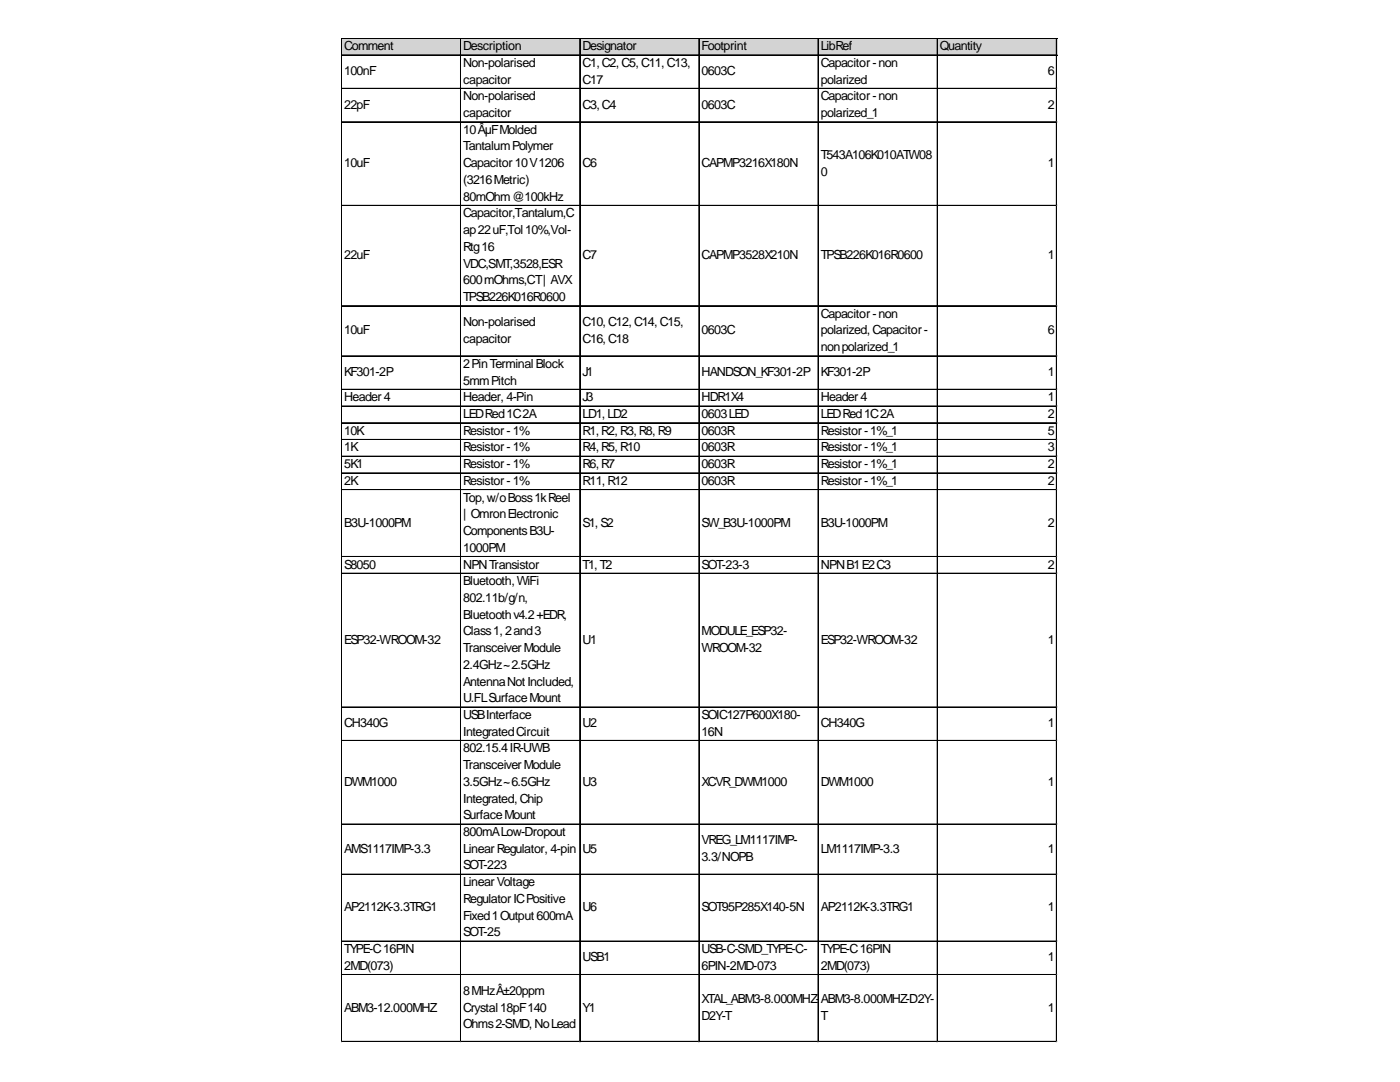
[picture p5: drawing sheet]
<svg xmlns="http://www.w3.org/2000/svg" width="279mm" height="216mm" viewBox="0 0 279 216" stroke-linecap="round" stroke-linejoin="round" font-family="sans-serif">
<defs><g id="words">
<g font-size="2.5">
<text x="68.7" y="10">Comment</text>
<text x="92.5" y="10">Description</text>
<text x="116.2" y="10">Designator</text>
<text x="140" y="10">Footprint</text>
<text x="163.8" y="10">LibRef</text>
<text x="187.6" y="10">Quantity</text>
<text x="68.7" y="15">100nF</text>
<text x="92.5" y="13.3">Non-polarised</text>
<text x="92.5" y="16.7">capacitor</text>
<text x="116.2" y="13.3">C1,C2,C5,C11,C13,</text>
<text x="116.2" y="16.7">C17</text>
<text x="140" y="15">0603C</text>
<text x="163.8" y="13.3">Capacitor-non</text>
<text x="163.8" y="16.7">polarized</text>
<text x="209.1" y="15">6</text>
<text x="68.7" y="21.7">22pF</text>
<text x="92.5" y="20">Non-polarised</text>
<text x="92.5" y="23.4">capacitor</text>
<text x="116.2" y="21.7">C3,C4</text>
<text x="140" y="21.7">0603C</text>
<text x="163.8" y="20">Capacitor-non</text>
<text x="163.8" y="23.4">polarized_1</text>
<text x="209.1" y="21.7">2</text>
<text x="92.5" y="26.7">10ÂµFMolded</text>
<text x="68.7" y="33.4">10uF</text>
<text x="92.5" y="30">TantalumPolymer</text>
<text x="92.5" y="33.4">Capacitor10V1206</text>
<text x="116.2" y="33.4">C6</text>
<text x="140" y="33.4">CAPMP3216X180N</text>
<text x="163.8" y="31.7">T543A106K010ATW08</text>
<text x="163.8" y="35">0</text>
<text x="209.1" y="33.4">1</text>
<text x="92.5" y="36.7">(3216Metric)</text>
<text x="92.5" y="40">80mOhm@100kHz</text>
<text x="92.5" y="43.4">Capacitor,Tantalum,C</text>
<text x="92.5" y="46.7">ap22uF,Tol10%,Vol-</text>
<text x="68.7" y="51.7">22uF</text>
<text x="92.5" y="50">Rtg16</text>
<text x="92.5" y="53.4">VDC,SMT,3528,ESR</text>
<text x="116.2" y="51.7">C7</text>
<text x="140" y="51.7">CAPMP3528X210N</text>
<text x="163.8" y="51.7">TPSB226K016R0600</text>
<text x="209.1" y="51.7">1</text>
<text x="92.5" y="56.7">600mOhms,CT| AVX</text>
<text x="92.5" y="60.1">TPSB226K016R0600</text>
<text x="92.5" y="65.1">Non-polarised</text>
<text x="116.2" y="65.1">C10,C12,C14,C15,</text>
<text x="163.8" y="63.4">Capacitor-non</text>
<text x="68.7" y="66.7">10uF</text>
<text x="92.5" y="68.4">capacitor</text>
<text x="116.2" y="68.4">C16,C18</text>
<text x="140" y="66.7">0603C</text>
<text x="163.8" y="66.7">polarized,Capacitor-</text>
<text x="163.8" y="70.1">nonpolarized_1</text>
<text x="209.1" y="66.7">6</text>
<text x="68.7" y="75.1">KF301-2P</text>
<text x="92.5" y="73.4">2PinTerminalBlock</text>
<text x="92.5" y="76.7">5mmPitch</text>
<text x="116.2" y="75.1">J1</text>
<text x="140" y="75.1">HANDSON_KF301-2P</text>
<text x="163.8" y="75.1">KF301-2P</text>
<text x="209.1" y="75.1">1</text>
<text x="68.7" y="80.1">Header4</text>
<text x="92.5" y="80.1">Header, 4-Pin</text>
<text x="92.5" y="83.4">LEDRed1C2A</text>
<text x="116.2" y="80.1">J3</text>
<text x="116.2" y="83.4">LD1,LD2</text>
<text x="140" y="80.1">HDR1X4</text>
<text x="140" y="83.4">0603LED</text>
<text x="163.8" y="80.1">Header4</text>
<text x="163.8" y="83.4">LEDRed1C2A</text>
<text x="209.1" y="80.1">1</text>
<text x="209.1" y="83.4">2</text>
<text x="68.7" y="86.7">10K</text>
<text x="92.5" y="86.7">Resistor-1%</text>
<text x="116.2" y="86.7">R1,R2,R3,R8,R9</text>
<text x="140" y="86.7">0603R</text>
<text x="163.8" y="86.7">Resistor-1%_1</text>
<text x="209.1" y="86.7">5</text>
<text x="68.7" y="90.1">1K</text>
<text x="68.7" y="93.4">5K1</text>
<text x="92.5" y="90.1">Resistor-1%</text>
<text x="92.5" y="93.4">Resistor-1%</text>
<text x="116.2" y="90.1">R4,R5,R10</text>
<text x="116.2" y="93.4">R6,R7</text>
<text x="140" y="90.1">0603R</text>
<text x="140" y="93.4">0603R</text>
<text x="163.8" y="90.1">Resistor-1%_1</text>
<text x="163.8" y="93.4">Resistor-1%_1</text>
<text x="209.1" y="90.1">3</text>
<text x="209.1" y="93.4">2</text>
<text x="68.7" y="96.8">2K</text>
<text x="92.5" y="96.8">Resistor-1%</text>
<text x="92.5" y="100.1">Top,w/oBoss1kReel</text>
<text x="116.2" y="96.8">R11,R12</text>
<text x="140" y="96.8">0603R</text>
<text x="163.8" y="96.8">Resistor-1%_1</text>
<text x="209.1" y="96.8">2</text>
<text x="68.7" y="105.1">B3U-1000PM</text>
<text x="92.5" y="103.4">| OmronElectronic</text>
<text x="92.5" y="106.8">ComponentsB3U-</text>
<text x="116.2" y="105.1">S1,S2</text>
<text x="140" y="105.1">SW_B3U-1000PM</text>
<text x="163.8" y="105.1">B3U-1000PM</text>
<text x="209.1" y="105.1">2</text>
<text x="68.7" y="113.4">S8050</text>
<text x="92.5" y="110.1">1000PM</text>
<text x="92.5" y="113.4">NPNTransistor</text>
<text x="116.2" y="113.4">T1,T2</text>
<text x="140" y="113.4">SOT-23-3</text>
<text x="163.8" y="113.4">NPNB1E2C3</text>
<text x="209.1" y="113.4">2</text>
<text x="92.5" y="116.8">Bluetooth,WiFi</text>
<text x="92.5" y="120.1">802.11b/g/n,</text>
<text x="92.5" y="123.4">Bluetoothv4.2+EDR,</text>
<text x="68.7" y="128.5">ESP32-WROOM-32</text>
<text x="92.5" y="126.8">Class1,2and3</text>
<text x="92.5" y="130.1">TransceiverModule</text>
<text x="116.2" y="128.5">U1</text>
<text x="140" y="126.8">MODULE_ESP32-</text>
<text x="140" y="130.1">WROOM-32</text>
<text x="163.8" y="128.5">ESP32-WROOM-32</text>
<text x="209.1" y="128.5">1</text>
<text x="92.5" y="133.5">2.4GHz~2.5GHz</text>
<text x="92.5" y="136.8">AntennaNotIncluded,</text>
<text x="92.5" y="140.1">U.FLSurfaceMount</text>
<text x="92.5" y="143.5">USBInterface</text>
<text x="140" y="143.5">SOIC127P600X180-</text>
<text x="68.7" y="145.1">CH340G</text>
<text x="92.5" y="146.8">IntegratedCircuit</text>
<text x="116.2" y="145.1">U2</text>
<text x="140" y="146.8">16N</text>
<text x="163.8" y="145.1">CH340G</text>
<text x="209.1" y="145.1">1</text>
<text x="92.5" y="150.1">802.15.4IR-UWB</text>
<text x="92.5" y="153.5">TransceiverModule</text>
<text x="68.7" y="156.8">DWM1000</text>
<text x="92.5" y="156.8">3.5GHz~6.5GHz</text>
<text x="92.5" y="160.1">Integrated,Chip</text>
<text x="116.2" y="156.8">U3</text>
<text x="140" y="156.8">XCVR_DWM1000</text>
<text x="163.8" y="156.8">DWM1000</text>
<text x="209.1" y="156.8">1</text>
<text x="92.5" y="163.5">SurfaceMount</text>
<text x="92.5" y="166.8">800mALow-Dropout</text>
<text x="68.7" y="170.2">AMS1117IMP-3.3</text>
<text x="92.5" y="170.2">LinearRegulator, 4-pin</text>
<text x="92.5" y="173.5">SOT-223</text>
<text x="116.2" y="170.2">U5</text>
<text x="140" y="168.5">VREG_LM1117IMP-</text>
<text x="140" y="171.8">3.3/NOPB</text>
<text x="163.8" y="170.2">LM1117IMP-3.3</text>
<text x="209.1" y="170.2">1</text>
<text x="92.5" y="176.8">LinearVoltage</text>
<text x="68.7" y="181.8">AP2112K-3.3TRG1</text>
<text x="92.5" y="180.2">RegulatorICPositive</text>
<text x="92.5" y="183.5">Fixed1Output600mA</text>
<text x="116.2" y="181.8">U6</text>
<text x="140" y="181.8">SOT95P285X140-5N</text>
<text x="163.8" y="181.8">AP2112K-3.3TRG1</text>
<text x="209.1" y="181.8">1</text>
<text x="68.7" y="190.2">TYPE-C16PIN</text>
<text x="92.5" y="186.8">SOT-25</text>
<text x="116.2" y="191.8">USB1</text>
<text x="140" y="190.2">USB-C-SMD_TYPE-C-</text>
<text x="163.8" y="190.2">TYPE-C16PIN</text>
<text x="209.1" y="191.8">1</text>
<text x="68.7" y="193.5">2MD(073)</text>
<text x="140" y="193.5">6PIN-2MD-073</text>
<text x="163.8" y="193.5">2MD(073)</text>
<text x="68.7" y="201.9">ABM3-12.000MHZ</text>
<text x="92.5" y="198.5">8MHzÂ±20ppm</text>
<text x="92.5" y="201.9">Crystal18pF140</text>
<text x="116.2" y="201.9">Y1</text>
<text x="140" y="200.2">XTAL_ABM3-8.000MHZ-</text>
<text x="140" y="203.5">D2Y-T</text>
<text x="163.8" y="200.2">ABM3-8.000MHZ-D2Y-</text>
<text x="163.8" y="203.5">T</text>
<text x="209.1" y="201.9">1</text>
<text x="92.5" y="205.2">Ohms2-SMD,NoLead</text>
</g>
</g></defs>
<path d="M68.2 7.7h142.8v3.4h-142.8z" fill="#d3d3d3"/>
<g fill="none" stroke="#000" stroke-width=".2">
<path d="M68.1 7.6v200.3M68.2 7.6v200.3M68.3 7.6h142.7M68.3 7.7h142.7M68.3 10.9h142.7M68.3 11h142.7M68.3 17.6h142.7M68.3 17.7h142.7M91.9 7.7v200.2M92 7.7v200.2M115.7 7.7v200.2M115.8 7.7v200.2"/>
<path d="M139.5 7.7v200.2M163.2 7.7v200.2M163.3 7.7v200.2M187 7.7v200.2M187.1 7.7v200.2M210.8 7.7v200.2M210.9 7.7v200.2M68.3 24.3h142.7M68.3 24.4h142.7M68.3 41h142.7M68.3 61h142.7M68.3 61.1h142.7"/>
<path d="M68.3 71h142.7M68.3 71.1h142.7M68.3 77.7h142.7M68.3 81h142.7M68.3 81.1h142.7M68.3 84.3h142.7M68.3 84.4h142.7M68.3 87.7h142.7M68.3 87.8h142.7M68.3 91h142.7M68.3 91.1h142.7M68.3 94.4h142.7"/>
<path d="M68.3 97.7h142.7M68.3 97.8h142.7M68.3 111h142.7M68.3 111.1h142.7M68.3 114.4h142.7M68.3 141.1h142.7M68.3 147.7h142.7M68.3 147.8h142.7M68.3 164.4h142.7M68.3 164.5h142.7M68.3 174.4h142.7M68.3 174.5h142.7"/>
<path d="M68.3 187.8h142.7M68.3 194.4h142.7M68.3 194.5h142.7M68.3 207.8h142.7M68.3 207.9h142.7"/>
</g>
<path d="M68.1 207.9v.1" fill="none" stroke="#e0e0e0" stroke-width=".2"/>
<path d="M68.1 207.9l.2 .1z" fill="#e0e0e0"/>
<path d="M91.9 207.9v.1" fill="none" stroke="#e0e0e0" stroke-width=".2"/>
<path d="M91.9 207.9l.1 .1z" fill="#e0e0e0"/>
<path d="M115.7 207.9v.1" fill="none" stroke="#e0e0e0" stroke-width=".2"/>
<path d="M115.7 207.9l.1 .1z" fill="#e0e0e0"/>
<path d="M139.5 207.9v.1" fill="none" stroke="#e0e0e0" stroke-width=".2"/>
<path d="M139.5 207.9l.1 .1z" fill="#e0e0e0"/>
<path d="M163.2 207.9v.1" fill="none" stroke="#e0e0e0" stroke-width=".2"/>
<path d="M163.2 207.9l.2 .1z" fill="#e0e0e0"/>
<path d="M187 207.9v.1" fill="none" stroke="#e0e0e0" stroke-width=".2"/>
<path d="M187 207.9l.2 .1z" fill="#e0e0e0"/>
<path d="M210.8 207.9v.1" fill="none" stroke="#e0e0e0" stroke-width=".2"/>
<path d="M210.8 207.9l.2 .1z" fill="#e0e0e0"/>
<path d="M211 17.6h.1" fill="none" stroke="#e0e0e0" stroke-width=".2"/>
<path d="M211 17.6v.2z" fill="#e0e0e0"/>
<path d="M211 24.3h.1" fill="none" stroke="#e0e0e0" stroke-width=".2"/>
<path d="M211 24.3v.1z" fill="#e0e0e0"/>
<path d="M211 41h.1" fill="none" stroke="#e0e0e0" stroke-width=".2"/>
<path d="M211 41v.1z" fill="#e0e0e0"/>
<path d="M211 61h.1" fill="none" stroke="#e0e0e0" stroke-width=".2"/>
<path d="M211 61v.1z" fill="#e0e0e0"/>
<path d="M211 71h.1" fill="none" stroke="#e0e0e0" stroke-width=".2"/>
<path d="M211 71v.1z" fill="#e0e0e0"/>
<path d="M211 77.7h.1" fill="none" stroke="#e0e0e0" stroke-width=".2"/>
<path d="M211 77.7v.1z" fill="#e0e0e0"/>
<path d="M211 81h.1" fill="none" stroke="#e0e0e0" stroke-width=".2"/>
<path d="M211 81v.1z" fill="#e0e0e0"/>
<path d="M211 84.3h.1" fill="none" stroke="#e0e0e0" stroke-width=".2"/>
<path d="M211 84.3v.2z" fill="#e0e0e0"/>
<path d="M211 87.7h.1" fill="none" stroke="#e0e0e0" stroke-width=".2"/>
<path d="M211 87.7v.1z" fill="#e0e0e0"/>
<path d="M211 91h.1" fill="none" stroke="#e0e0e0" stroke-width=".2"/>
<path d="M211 91v.2z" fill="#e0e0e0"/>
<path d="M211 94.4h.1" fill="none" stroke="#e0e0e0" stroke-width=".2"/>
<path d="M211 94.4v.1z" fill="#e0e0e0"/>
<path d="M211 97.7h.1" fill="none" stroke="#e0e0e0" stroke-width=".2"/>
<path d="M211 97.7v.1z" fill="#e0e0e0"/>
<path d="M211 111h.1" fill="none" stroke="#e0e0e0" stroke-width=".2"/>
<path d="M211 111v.2z" fill="#e0e0e0"/>
<path d="M211 114.4h.1" fill="none" stroke="#e0e0e0" stroke-width=".2"/>
<path d="M211 114.4v.1z" fill="#e0e0e0"/>
<path d="M211 141.1h.1" fill="none" stroke="#e0e0e0" stroke-width=".2"/>
<path d="M211 141.1v.1z" fill="#e0e0e0"/>
<path d="M211 147.7h.1" fill="none" stroke="#e0e0e0" stroke-width=".2"/>
<path d="M211 147.7v.2z" fill="#e0e0e0"/>
<path d="M211 164.4h.1" fill="none" stroke="#e0e0e0" stroke-width=".2"/>
<path d="M211 164.4v.2z" fill="#e0e0e0"/>
<path d="M211 174.4h.1" fill="none" stroke="#e0e0e0" stroke-width=".2"/>
<path d="M211 174.4v.2z" fill="#e0e0e0"/>
<path d="M211 187.8h.1" fill="none" stroke="#e0e0e0" stroke-width=".2"/>
<path d="M211 187.8v.1z" fill="#e0e0e0"/>
<path d="M211 194.4h.1" fill="none" stroke="#e0e0e0" stroke-width=".2"/>
<path d="M211 194.4v.2z" fill="#e0e0e0"/>
<path d="M211 207.8h.1" fill="none" stroke="#e0e0e0" stroke-width=".2"/>
<path d="M211 207.8v.1z" fill="#e0e0e0"/>
<use href="#words"/>
</svg>
